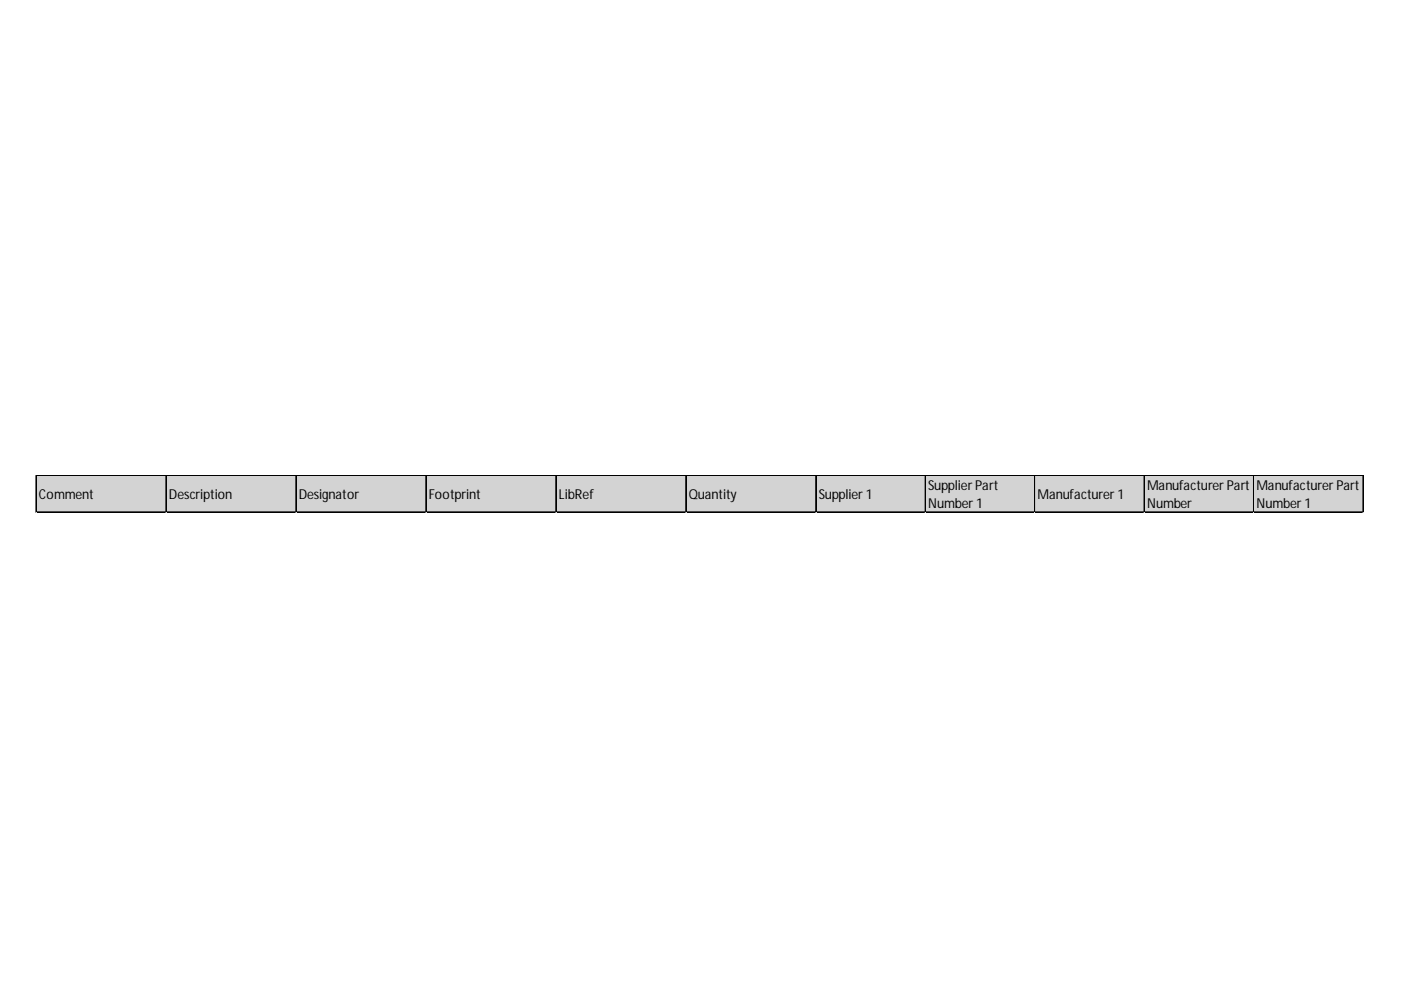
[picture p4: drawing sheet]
<svg xmlns="http://www.w3.org/2000/svg" width="297mm" height="210mm" viewBox="0 0 297 210" stroke-linecap="round" stroke-linejoin="round" font-family="sans-serif">
<defs><g id="words">
<g font-size="2.9">
<text x="8.3" y="105.8">Comment</text>
<text x="35.8" y="105.8">Description</text>
<text x="63.4" y="105.8">Designator</text>
<text x="90.9" y="105.8">Footprint</text>
<text x="118.5" y="105.8">LibRef</text>
<text x="146" y="105.8">Quantity</text>
<text x="173.6" y="105.8">Supplier 1</text>
<text x="196.8" y="103.9">Supplier Part</text>
<text x="196.8" y="107.7">Number 1</text>
<text x="220" y="105.8">Manufacturer 1</text>
<text x="243.2" y="103.9">Manufacturer Part</text>
<text x="243.2" y="107.7">Number</text>
<text x="266.4" y="103.9">Manufacturer Part</text>
<text x="266.4" y="107.7">Number 1</text>
</g>
</g></defs>
<path d="M7.7 100.9h281.5v7.8h-281.5z" fill="#d3d3d3"/>
<g fill="none" stroke="#000" stroke-width=".21">
<path d="M7.6 100.8v7.9M7.7 100.8v7.9M7.8 100.8h281.3M7.8 100.9h281.3M7.8 108.5h281.3M7.8 108.6h281.3M35.2 101v7.7M62.7 101v7.7M62.8 101v7.7M90.3 101v7.7M90.4 101v7.7M117.8 101v7.7"/>
<path d="M117.9 101v7.7M145.4 101v7.7M145.5 101v7.7M172.9 101v7.7M173 101v7.7M196.1 101v7.7M196.2 101v7.7M219.4 101v7.7M242.6 101v7.7M265.8 101v7.7M289 101v7.7"/>
</g>
<path d="M7.6 108.7h.1" fill="none" stroke="#d4d4d4" stroke-width=".21"/>
<path d="M7.6 108.7h.2z" fill="#d4d4d4"/>
<path d="M35.2 108.7h.1" fill="none" stroke="#d4d4d4" stroke-width=".21"/>
<path d="M35.2 108.7h.1z" fill="#d4d4d4"/>
<path d="M62.7 108.7h.1" fill="none" stroke="#d4d4d4" stroke-width=".21"/>
<path d="M62.7 108.7h.2z" fill="#d4d4d4"/>
<path d="M90.3 108.7h.1" fill="none" stroke="#d4d4d4" stroke-width=".21"/>
<path d="M90.3 108.7h.1z" fill="#d4d4d4"/>
<path d="M117.8 108.7h.1" fill="none" stroke="#d4d4d4" stroke-width=".21"/>
<path d="M117.8 108.7h.2z" fill="#d4d4d4"/>
<path d="M145.4 108.7h.1" fill="none" stroke="#d4d4d4" stroke-width=".21"/>
<path d="M145.4 108.7h.2z" fill="#d4d4d4"/>
<path d="M172.9 108.7h.1" fill="none" stroke="#d4d4d4" stroke-width=".21"/>
<path d="M172.9 108.7h.2z" fill="#d4d4d4"/>
<path d="M196.1 108.7h.1" fill="none" stroke="#d4d4d4" stroke-width=".21"/>
<path d="M196.1 108.7h.2z" fill="#d4d4d4"/>
<path d="M219.4 108.7h.1" fill="none" stroke="#d4d4d4" stroke-width=".21"/>
<path d="M219.4 108.7h.1z" fill="#d4d4d4"/>
<path d="M242.6 108.7h.1" fill="none" stroke="#d4d4d4" stroke-width=".21"/>
<path d="M242.6 108.7h.1z" fill="#d4d4d4"/>
<path d="M265.8 108.7h.1" fill="none" stroke="#d4d4d4" stroke-width=".21"/>
<path d="M265.8 108.7h.1z" fill="#d4d4d4"/>
<path d="M289 108.7h.1" fill="none" stroke="#d4d4d4" stroke-width=".21"/>
<path d="M289 108.7h.1z" fill="#d4d4d4"/>
<use href="#words"/>
</svg>
